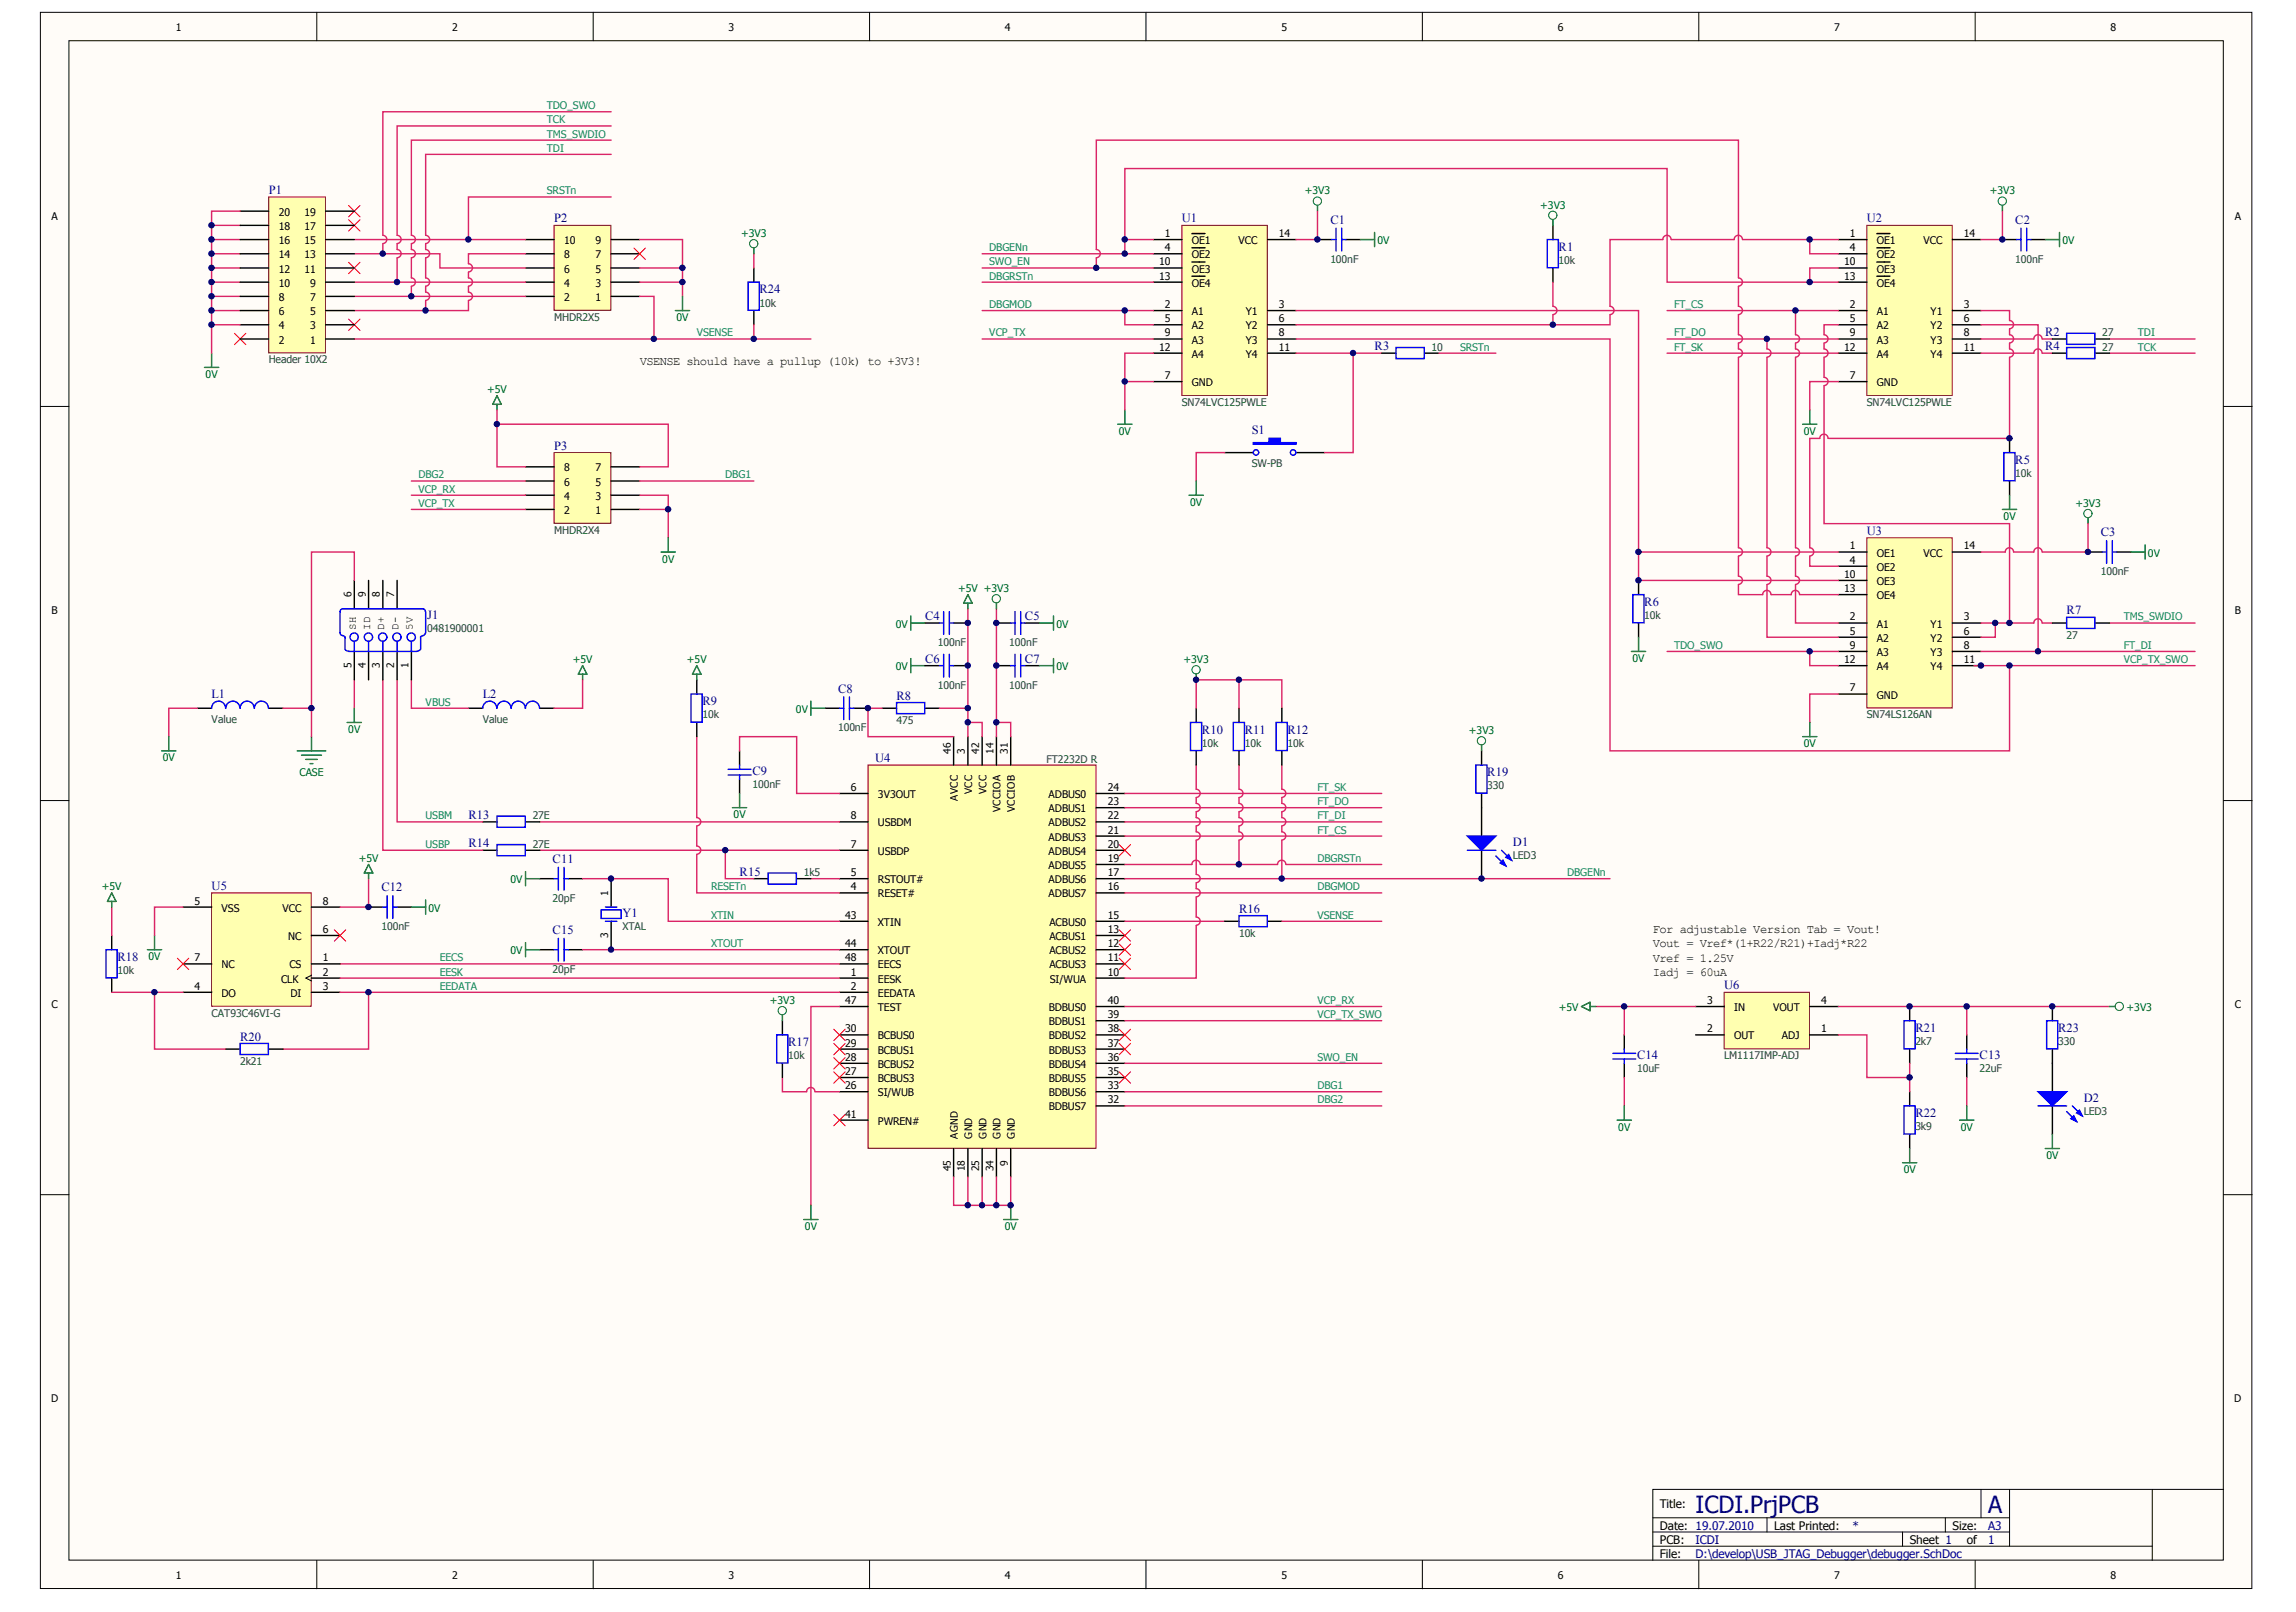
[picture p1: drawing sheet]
<svg xmlns="http://www.w3.org/2000/svg" width="288mm" height="202mm" viewBox="0 0 288 202" stroke-linecap="round" stroke-linejoin="round" font-family="sans-serif">
<defs><g id="words">
<g font-size="3" fill="#000080">
<text x="212.6" y="189.7">ICDI.PrjPCB</text>
<text x="249.3" y="189.7">A</text>
</g>
<g font-size="1.6" fill="#000080">
<text x="33.7" y="24.3">P1</text>
<text x="69.5" y="27.9">P2</text>
<text x="148.2" y="27.9">U1</text>
<text x="166.8" y="28.1">C1</text>
<text x="234.1" y="27.9">U2</text>
<text x="252.7" y="28.1">C2</text>
<text x="195.4" y="31.5">R1</text>
<text x="95.2" y="36.8">R24</text>
<text x="172.3" y="43.9">R3</text>
<text x="256.4" y="42.1">R2</text>
<text x="256.4" y="43.9">R4</text>
<text x="69.5" y="56.4">P3</text>
<text x="157" y="54.4">S1</text>
<text x="252.7" y="58.2">R5</text>
<text x="234.1" y="67.1">U3</text>
<text x="263.4" y="67.3">C3</text>
<text x="53.5" y="77.6">J1</text>
<text x="116" y="77.8">C4</text>
<text x="128.5" y="77.8">C5</text>
<text x="206.2" y="76">R6</text>
<text x="259.1" y="77">R7</text>
<text x="116" y="83.1">C6</text>
<text x="128.5" y="83.1">C7</text>
<text x="26.5" y="87.6">L1</text>
<text x="60.5" y="87.6">L2</text>
<text x="88.1" y="88.4">R9</text>
<text x="105.1" y="86.8">C8</text>
<text x="112.4" y="87.7">R8</text>
<text x="109.7" y="95.6">U4</text>
<text x="150.7" y="92">R10</text>
<text x="156.1" y="92">R11</text>
<text x="161.4" y="92">R12</text>
<text x="94.3" y="97.2">C9</text>
<text x="186.5" y="97.4">R19</text>
<text x="58.7" y="102.7">R13</text>
<text x="58.7" y="106.3">R14</text>
<text x="189.7" y="106.1">D1</text>
<text x="26.5" y="111.6">U5</text>
<text x="47.8" y="111.8">C12</text>
<text x="69.3" y="108.2">C11</text>
<text x="92.7" y="109.8">R15</text>
<text x="69.3" y="117.1">C15</text>
<text x="78.1" y="115">Y1</text>
<text x="155.3" y="114.4">R16</text>
<text x="14.7" y="120.5">R18</text>
<text x="216.2" y="124.1">U6</text>
<text x="30.1" y="130.5">R20</text>
<text x="98.8" y="131.2">R17</text>
<text x="240.1" y="129.4">R21</text>
<text x="258" y="129.4">R23</text>
<text x="205.3" y="132.8">C14</text>
<text x="248.2" y="132.8">C13</text>
<text x="240.1" y="140.1">R22</text>
<text x="261.3" y="138.1">D2</text>
</g>
<g font-size="1.5">
<text x="80.2" y="45.8">VSENSE should have a pullup (10k) to +3V3!</text>
<text x="207.2" y="118.8">Vout = Vref*(1+R22/R21)+Iadj*R22</text>
<text x="207.2" y="117">For adjustable Version Tab = Vout!</text>
<text x="207.2" y="120.6">Vref = 1.25V</text>
<text x="207.2" y="122.4">Iadj = 60uA</text>
<text x="208.1" y="189.2">Title:</text>
<text x="208.1" y="191.8">Date: 19.07.2010</text>
<text x="222.4" y="191.8">Last Printed:</text>
<text x="244.8" y="191.8">Size:</text>
<text x="208.1" y="195.4">File:</text>
<text x="208.1" y="193.6">PCB:</text>
<text x="239.4" y="193.6">Sheet 1</text>
<text x="246.6" y="193.6">of</text>
</g>
<g font-size="1.5" fill="#000080">
<text x="232.3" y="191.8">*</text>
<text x="249.3" y="191.8">A3</text>
<text x="212.6" y="195.4">D:\develop\USB_JTAG_Debugger\debugger.SchDoc</text>
<text x="212.6" y="193.6">ICDI</text>
<text x="249.3" y="193.6">1</text>
</g>
<g font-size="1.3">
<text x="22" y="3.8">1</text>
<text x="56.7" y="3.8">2</text>
<text x="91.3" y="3.8">3</text>
<text x="126" y="3.8">4</text>
<text x="160.7" y="3.8">5</text>
<text x="195.3" y="3.8">6</text>
<text x="230" y="3.8">7</text>
<text x="264.6" y="3.8">8</text>
<text x="6.5" y="27.6">A</text>
<text x="34.9" y="28.8">18</text>
<text x="34.9" y="27">20</text>
<text x="38.2" y="28.8">17</text>
<text x="38.2" y="27">19</text>
<text x="146" y="29.7">1</text>
<text x="160.4" y="29.7">14</text>
<text x="231.9" y="29.7">1</text>
<text x="246.2" y="29.7">14</text>
<text x="280.2" y="27.6">A</text>
<text x="34.9" y="36">10</text>
<text x="34.9" y="34.2">12</text>
<text x="34.9" y="32.4">14</text>
<text x="34.9" y="30.6">16</text>
<text x="38.2" y="34.2">11</text>
<text x="38.2" y="32.4">13</text>
<text x="38.2" y="30.6">15</text>
<text x="38.9" y="36">9</text>
<text x="70.7" y="36">4</text>
<text x="70.7" y="34.2">6</text>
<text x="70.7" y="32.4">8</text>
<text x="70.7" y="30.6">10</text>
<text x="74.7" y="36">3</text>
<text x="74.7" y="34.2">5</text>
<text x="74.7" y="32.4">7</text>
<text x="74.7" y="30.6">9</text>
<text x="145.3" y="35.1">13</text>
<text x="145.3" y="33.3">10</text>
<text x="146" y="31.5">4</text>
<text x="149.4" y="30.6">OE1</text>
<text x="149.4" y="32.4">OE2</text>
<text x="149.4" y="36">OE4</text>
<text x="149.4" y="34.2">OE3</text>
<text x="155.3" y="30.6">VCC</text>
<text x="231.2" y="35.1">13</text>
<text x="231.2" y="33.3">10</text>
<text x="231.9" y="31.5">4</text>
<text x="235.3" y="30.6">OE1</text>
<text x="235.3" y="32.4">OE2</text>
<text x="235.3" y="36">OE4</text>
<text x="235.3" y="34.2">OE3</text>
<text x="241.1" y="30.6">VCC</text>
<text x="34.9" y="41.3">4</text>
<text x="34.9" y="39.5">6</text>
<text x="34.9" y="37.7">8</text>
<text x="38.9" y="41.3">3</text>
<text x="38.9" y="39.5">5</text>
<text x="38.9" y="37.7">7</text>
<text x="70.7" y="37.7">2</text>
<text x="74.7" y="37.7">1</text>
<text x="146" y="38.6">2</text>
<text x="146" y="40.4">5</text>
<text x="149.4" y="39.5">A1</text>
<text x="149.4" y="41.3">A2</text>
<text x="156.2" y="39.5">Y1</text>
<text x="156.2" y="41.3">Y2</text>
<text x="160.4" y="38.6">3</text>
<text x="160.4" y="40.4">6</text>
<text x="231.9" y="38.6">2</text>
<text x="231.9" y="40.4">5</text>
<text x="235.3" y="39.5">A1</text>
<text x="235.3" y="41.3">A2</text>
<text x="242.1" y="39.5">Y1</text>
<text x="242.1" y="41.3">Y2</text>
<text x="246.2" y="38.6">3</text>
<text x="246.2" y="40.4">6</text>
<text x="34.9" y="43.1">2</text>
<text x="38.9" y="43.1">1</text>
<text x="145.3" y="44">12</text>
<text x="146" y="47.5">7</text>
<text x="146" y="42.2">9</text>
<text x="149.4" y="44.9">A4</text>
<text x="149.4" y="43.1">A3</text>
<text x="156.2" y="44.9">Y4</text>
<text x="156.2" y="43.1">Y3</text>
<text x="160.4" y="44">11</text>
<text x="160.4" y="42.2">8</text>
<text x="231.2" y="44">12</text>
<text x="231.9" y="47.5">7</text>
<text x="231.9" y="42.2">9</text>
<text x="235.3" y="44.9">A4</text>
<text x="235.3" y="43.1">A3</text>
<text x="242.1" y="44.9">Y4</text>
<text x="242.1" y="43.1">Y3</text>
<text x="246.2" y="44">11</text>
<text x="246.2" y="42.2">8</text>
<text x="149.4" y="48.4">GND</text>
<text x="235.3" y="48.4">GND</text>
<text x="70.7" y="59.1">8</text>
<text x="74.7" y="59.1">7</text>
<text x="70.7" y="64.4">2</text>
<text x="70.7" y="62.7">4</text>
<text x="70.7" y="60.9">6</text>
<text x="74.7" y="64.4">1</text>
<text x="74.7" y="62.7">3</text>
<text x="74.7" y="60.9">5</text>
<text x="231.9" y="68.9">1</text>
<text x="231.9" y="70.7">4</text>
<text x="235.3" y="69.8">OE1</text>
<text x="235.3" y="71.6">OE2</text>
<text x="241.1" y="69.8">VCC</text>
<text x="246.2" y="68.9">14</text>
<text x="6.5" y="77">B</text>
<text x="44.1" y="74.9" transform="rotate(-90 44.1 74.9)">6</text>
<text x="45.8" y="74.9" transform="rotate(-90 45.8 74.9)">9</text>
<text x="47.6" y="74.9" transform="rotate(-90 47.6 74.9)">8</text>
<text x="49.4" y="74.9" transform="rotate(-90 49.4 74.9)">7</text>
<text x="231.2" y="72.5">10</text>
<text x="231.2" y="74.2">13</text>
<text x="231.9" y="77.8">2</text>
<text x="235.3" y="73.4">OE3</text>
<text x="235.3" y="75.1">OE4</text>
<text x="246.2" y="77.8">3</text>
<text x="280.2" y="77">B</text>
<text x="44.1" y="83.8" transform="rotate(-90 44.1 83.8)">5</text>
<text x="44.6" y="79" transform="rotate(-90 44.6 79)">SH</text>
<text x="45.8" y="83.8" transform="rotate(-90 45.8 83.8)">4</text>
<text x="46.4" y="79" transform="rotate(-90 46.4 79)">ID</text>
<text x="47.6" y="83.8" transform="rotate(-90 47.6 83.8)">3</text>
<text x="48.2" y="79" transform="rotate(-90 48.2 79)">D+</text>
<text x="49.4" y="83.8" transform="rotate(-90 49.4 83.8)">2</text>
<text x="50" y="79" transform="rotate(-90 50 79)">D-</text>
<text x="51.2" y="83.8" transform="rotate(-90 51.2 83.8)">1</text>
<text x="51.8" y="79" transform="rotate(-90 51.8 79)">5V</text>
<text x="231.2" y="83.2">12</text>
<text x="231.9" y="79.6">5</text>
<text x="231.9" y="81.4">9</text>
<text x="235.3" y="78.7">A1</text>
<text x="235.3" y="80.5">A2</text>
<text x="235.3" y="82.3">A3</text>
<text x="242.1" y="78.7">Y1</text>
<text x="242.1" y="80.5">Y2</text>
<text x="242.1" y="82.3">Y3</text>
<text x="246.2" y="79.6">6</text>
<text x="246.2" y="81.4">8</text>
<text x="246.2" y="83.2">11</text>
<text x="231.9" y="86.7">7</text>
<text x="235.3" y="87.6">GND</text>
<text x="235.3" y="84">A4</text>
<text x="242.1" y="84">Y4</text>
<text x="119.2" y="94.5" transform="rotate(-90 119.2 94.5)">46</text>
<text x="121" y="94.5" transform="rotate(-90 121 94.5)">3</text>
<text x="122.8" y="94.5" transform="rotate(-90 122.8 94.5)">42</text>
<text x="124.6" y="94.5" transform="rotate(-90 124.6 94.5)">14</text>
<text x="126.4" y="94.5" transform="rotate(-90 126.4 94.5)">31</text>
<text x="106.7" y="99.2">6</text>
<text x="110.1" y="100.1">3V3OUT</text>
<text x="120.1" y="100.4" transform="rotate(-90 120.1 100.4)">AVCC</text>
<text x="121.9" y="99.6" transform="rotate(-90 121.9 99.6)">VCC</text>
<text x="123.7" y="99.6" transform="rotate(-90 123.7 99.6)">VCC</text>
<text x="125.5" y="101.8" transform="rotate(-90 125.5 101.8)">VCCIOA</text>
<text x="127.2" y="101.8" transform="rotate(-90 127.2 101.8)">VCCIOB</text>
<text x="131.5" y="100.1">ADBUS0</text>
<text x="131.5" y="101.9">ADBUS1</text>
<text x="138.9" y="99.2">24</text>
<text x="138.9" y="101">23</text>
<text x="106.7" y="106.3">7</text>
<text x="106.7" y="102.7">8</text>
<text x="110.1" y="107.2">USBDP</text>
<text x="110.1" y="103.6">USBDM</text>
<text x="131.5" y="103.6">ADBUS2</text>
<text x="131.5" y="105.4">ADBUS3</text>
<text x="131.5" y="107.2">ADBUS4</text>
<text x="138.9" y="102.7">22</text>
<text x="138.9" y="104.5">21</text>
<text x="138.9" y="106.3">20</text>
<text x="24.4" y="113.4">5</text>
<text x="40.5" y="113.4">8</text>
<text x="76.3" y="112.3" transform="rotate(-90 76.3 112.3)">1</text>
<text x="106.7" y="111.6">4</text>
<text x="106.7" y="109.9">5</text>
<text x="110.1" y="112.5">RESET#</text>
<text x="110.1" y="110.8">RSTOUT#</text>
<text x="131.5" y="109">ADBUS5</text>
<text x="131.5" y="110.8">ADBUS6</text>
<text x="131.5" y="112.5">ADBUS7</text>
<text x="138.9" y="108.1">19</text>
<text x="138.9" y="109.9">17</text>
<text x="138.9" y="111.6">16</text>
<text x="27.8" y="114.3">VSS</text>
<text x="35.4" y="114.3">VCC</text>
<text x="36.1" y="117.9">NC</text>
<text x="40.5" y="117">6</text>
<text x="76.3" y="117.7" transform="rotate(-90 76.3 117.7)">3</text>
<text x="106" y="115.2">43</text>
<text x="106" y="118.8">44</text>
<text x="110.1" y="116.1">XTIN</text>
<text x="110.1" y="119.7">XTOUT</text>
<text x="131.6" y="116.1">ACBUS0</text>
<text x="131.6" y="117.9">ACBUS1</text>
<text x="131.6" y="119.7">ACBUS2</text>
<text x="138.9" y="115.2">15</text>
<text x="138.9" y="117">13</text>
<text x="138.9" y="118.8">12</text>
<text x="24.4" y="124.1">4</text>
<text x="24.4" y="120.6">7</text>
<text x="27.8" y="125">DO</text>
<text x="27.8" y="121.4">NC</text>
<text x="35.2" y="123.2">CLK</text>
<text x="36.3" y="121.4">CS</text>
<text x="36.4" y="125">DI</text>
<text x="40.5" y="120.6">1</text>
<text x="40.5" y="124.1">3</text>
<text x="40.5" y="122.3">2</text>
<text x="106" y="125.9">47</text>
<text x="106" y="120.6">48</text>
<text x="106.7" y="122.3">1</text>
<text x="106.7" y="124.1">2</text>
<text x="110.1" y="123.2">EESK</text>
<text x="110.1" y="125">EEDATA</text>
<text x="110.1" y="121.4">EECS</text>
<text x="131.6" y="121.4">ACBUS3</text>
<text x="131.6" y="123.2">SI/WUA</text>
<text x="138.9" y="120.6">11</text>
<text x="138.9" y="122.3">10</text>
<text x="138.9" y="125.9">40</text>
<text x="214" y="125.9">3</text>
<text x="228.3" y="125.9">4</text>
<text x="6.5" y="126.4">C</text>
<text x="106" y="129.5">30</text>
<text x="106" y="131.2">29</text>
<text x="110.1" y="126.8">TEST</text>
<text x="110.1" y="130.3">BCBUS0</text>
<text x="131.5" y="126.8">BDBUS0</text>
<text x="131.5" y="128.6">BDBUS1</text>
<text x="131.5" y="130.3">BDBUS2</text>
<text x="138.9" y="127.7">39</text>
<text x="138.9" y="129.5">38</text>
<text x="138.9" y="131.2">37</text>
<text x="214" y="129.5">2</text>
<text x="217.4" y="126.8">IN</text>
<text x="217.4" y="130.3">OUT</text>
<text x="222.3" y="126.8">VOUT</text>
<text x="223.4" y="130.3">ADJ</text>
<text x="228.3" y="129.5">1</text>
<text x="280.2" y="126.4">C</text>
<text x="106" y="133">28</text>
<text x="106" y="134.8">27</text>
<text x="106" y="136.6">26</text>
<text x="110.1" y="132.1">BCBUS1</text>
<text x="110.1" y="133.9">BCBUS2</text>
<text x="110.1" y="135.7">BCBUS3</text>
<text x="110.1" y="137.5">SI/WUB</text>
<text x="131.5" y="132.1">BDBUS3</text>
<text x="131.5" y="133.9">BDBUS4</text>
<text x="131.5" y="135.7">BDBUS5</text>
<text x="131.5" y="137.5">BDBUS6</text>
<text x="138.9" y="133">36</text>
<text x="138.9" y="134.8">35</text>
<text x="138.9" y="136.6">33</text>
<text x="106" y="140.1">41</text>
<text x="110.1" y="141">PWREN#</text>
<text x="120.1" y="142.8" transform="rotate(-90 120.1 142.8)">AGND</text>
<text x="121.9" y="142.8" transform="rotate(-90 121.9 142.8)">GND</text>
<text x="123.7" y="142.8" transform="rotate(-90 123.7 142.8)">GND</text>
<text x="125.5" y="142.8" transform="rotate(-90 125.5 142.8)">GND</text>
<text x="127.2" y="142.8" transform="rotate(-90 127.2 142.8)">GND</text>
<text x="131.5" y="139.3">BDBUS7</text>
<text x="138.9" y="138.4">32</text>
<text x="119.2" y="146.9" transform="rotate(-90 119.2 146.9)">45</text>
<text x="121" y="146.9" transform="rotate(-90 121 146.9)">18</text>
<text x="122.8" y="146.9" transform="rotate(-90 122.8 146.9)">25</text>
<text x="124.6" y="146.9" transform="rotate(-90 124.6 146.9)">34</text>
<text x="126.4" y="146.2" transform="rotate(-90 126.4 146.2)">9</text>
<text x="6.4" y="175.8">D</text>
<text x="280.1" y="175.8">D</text>
<text x="22" y="198">1</text>
<text x="56.7" y="198">2</text>
<text x="91.3" y="198">3</text>
<text x="126" y="198">4</text>
<text x="160.7" y="198">5</text>
<text x="195.3" y="198">6</text>
<text x="230" y="198">7</text>
<text x="264.6" y="198">8</text>
</g>
<g font-size="1.3" fill="#008080">
<text x="68.6" y="17.3">TMS_SWDIO</text>
<text x="68.6" y="15.5">TCK</text>
<text x="68.6" y="13.7">TDO_SWO</text>
<text x="68.6" y="19">TDI</text>
<text x="68.6" y="24.4">SRSTn</text>
<text x="124" y="35.1">DBGRSTn</text>
<text x="124" y="31.5">DBGENn</text>
<text x="124" y="33.3">SWO_EN</text>
<text x="124" y="38.6">DBGMOD</text>
<text x="209.9" y="38.6">FT_CS</text>
<text x="87.4" y="42.2">VSENSE</text>
<text x="124" y="42.2">VCP_TX</text>
<text x="183.1" y="44">SRSTn</text>
<text x="209.9" y="44">FT_SK</text>
<text x="209.9" y="42.2">FT_DO</text>
<text x="268.1" y="42.2">TDI</text>
<text x="268.1" y="44">TCK</text>
<text x="52.5" y="60">DBG2</text>
<text x="90.9" y="60">DBG1</text>
<text x="52.5" y="61.8">VCP_RX</text>
<text x="52.5" y="63.6">VCP_TX</text>
<text x="266.3" y="77.8">TMS_SWDIO</text>
<text x="209.9" y="81.4">TDO_SWO</text>
<text x="266.3" y="81.4">FT_DI</text>
<text x="266.3" y="83.2">VCP_TX_SWO</text>
<text x="53.4" y="88.5">VBUS</text>
<text x="165.2" y="99.2">FT_SK</text>
<text x="165.2" y="101">FT_DO</text>
<text x="53.4" y="102.7">USBM</text>
<text x="53.4" y="106.3">USBP</text>
<text x="165.2" y="102.7">FT_DI</text>
<text x="165.2" y="104.5">FT_CS</text>
<text x="89.1" y="111.6">RESETn</text>
<text x="165.2" y="108.1">DBGRSTn</text>
<text x="165.2" y="111.6">DBGMOD</text>
<text x="196.5" y="109.9">DBGENn</text>
<text x="89.1" y="115.2">XTIN</text>
<text x="89.1" y="118.8">XTOUT</text>
<text x="165.2" y="115.2">VSENSE</text>
<text x="55.2" y="120.6">EECS</text>
<text x="55.2" y="122.3">EESK</text>
<text x="55.2" y="124.1">EEDATA</text>
<text x="165.2" y="125.9">VCP_RX</text>
<text x="165.2" y="127.7">VCP_TX_SWO</text>
<text x="165.2" y="136.6">DBG1</text>
<text x="165.2" y="133">SWO_EN</text>
<text x="165.2" y="138.4">DBG2</text>
</g>
<g font-size="1.3" fill="#008000">
<text x="92.9" y="29.7">+3V3</text>
<text x="163.6" y="24.4">+3V3</text>
<text x="193.1" y="26.2">+3V3</text>
<text x="249.5" y="24.4">+3V3</text>
<text x="172.7" y="30.6">0V</text>
<text x="258.6" y="30.6">0V</text>
<text x="84.8" y="40.3">0V</text>
<text x="25.8" y="47.4">0V</text>
<text x="61.1" y="49.3">+5V</text>
<text x="140.3" y="54.5">0V</text>
<text x="226.2" y="54.5">0V</text>
<text x="149.2" y="63.4">0V</text>
<text x="251.2" y="65.2">0V</text>
<text x="260.2" y="63.6">+3V3</text>
<text x="83" y="70.5">0V</text>
<text x="269.3" y="69.8">0V</text>
<text x="120.1" y="74.2">+5V +3V3</text>
<text x="71.8" y="83.2">+5V</text>
<text x="86.1" y="83.2">+5V</text>
<text x="112.3" y="78.7">0V</text>
<text x="132.4" y="78.7">0V</text>
<text x="148.4" y="83.2">+3V3</text>
<text x="204.7" y="83">0V</text>
<text x="99.8" y="89.4">0V</text>
<text x="112.3" y="84">0V</text>
<text x="132.4" y="84">0V</text>
<text x="20.4" y="95.5">0V</text>
<text x="43.7" y="91.9">0V</text>
<text x="184.2" y="92.1">+3V3</text>
<text x="226.2" y="93.7">0V</text>
<text x="37.5" y="97.3">CASE</text>
<text x="92" y="102.6">0V</text>
<text x="12.8" y="111.6">+5V</text>
<text x="45" y="108.1">+5V</text>
<text x="64" y="110.8">0V</text>
<text x="53.7" y="114.3">0V</text>
<text x="64" y="119.7">0V</text>
<text x="18.6" y="120.4">0V</text>
<text x="96.5" y="125.9">+3V3</text>
<text x="195.4" y="126.8">+5V</text>
<text x="266.6" y="126.8">+3V3</text>
<text x="202.9" y="141.8">0V</text>
<text x="245.8" y="141.8">0V</text>
<text x="238.7" y="147.1">0V</text>
<text x="256.6" y="145.3">0V</text>
<text x="100.9" y="154.2">0V</text>
<text x="126" y="154.2">0V</text>
</g>
<g font-size="1.3" fill="#164f3b">
<text x="166.8" y="32.9">100nF</text>
<text x="195.4" y="33.1">10k</text>
<text x="252.7" y="32.9">100nF</text>
<text x="69.5" y="40.2">MHDR2X5</text>
<text x="95.2" y="38.4">10k</text>
<text x="33.7" y="45.6">Header 10X2</text>
<text x="179.5" y="44">10</text>
<text x="263.6" y="42.2">27</text>
<text x="263.6" y="44">27</text>
<text x="148.2" y="50.9">SN74LVC125PWLE</text>
<text x="234.1" y="50.9">SN74LVC125PWLE</text>
<text x="157" y="58.6">SW-PB</text>
<text x="252.7" y="59.8">10k</text>
<text x="69.5" y="66.9">MHDR2X4</text>
<text x="206.2" y="77.6">10k</text>
<text x="263.4" y="72.1">100nF</text>
<text x="53.5" y="79.2">0481900001</text>
<text x="117.6" y="81">100nF</text>
<text x="126.5" y="81">100nF</text>
<text x="259.1" y="80.1">27</text>
<text x="117.6" y="86.4">100nF</text>
<text x="126.5" y="86.4">100nF</text>
<text x="26.5" y="90.6">Value</text>
<text x="60.5" y="90.6">Value</text>
<text x="88.1" y="90.1">10k</text>
<text x="105.1" y="91.7">100nF</text>
<text x="112.4" y="90.8">475</text>
<text x="131.2" y="95.6">FT2232D R</text>
<text x="150.7" y="93.7">10k</text>
<text x="156.1" y="93.7">10k</text>
<text x="161.4" y="93.7">10k</text>
<text x="234.1" y="90.1">SN74LS126AN</text>
<text x="94.3" y="98.8">100nF</text>
<text x="186.5" y="99">330</text>
<text x="66.8" y="102.7">27E</text>
<text x="66.8" y="106.3">27E</text>
<text x="189.7" y="107.7">LED3</text>
<text x="69.3" y="113.1">20pF</text>
<text x="100.8" y="109.9">1k5</text>
<text x="47.8" y="116.6">100nF</text>
<text x="78.1" y="116.6">XTAL</text>
<text x="155.3" y="117.5">10k</text>
<text x="14.7" y="122.2">10k</text>
<text x="69.3" y="122">20pF</text>
<text x="26.5" y="127.5">CAT93C46VI-G</text>
<text x="240.1" y="131.1">2k7</text>
<text x="258" y="131.1">330</text>
<text x="30.1" y="133.6">2k21</text>
<text x="98.8" y="132.8">10k</text>
<text x="205.3" y="134.4">10uF</text>
<text x="216.2" y="132.8">LM1117IMP-ADJ</text>
<text x="248.2" y="134.4">22uF</text>
<text x="240.1" y="141.7">3k9</text>
<text x="261.3" y="139.8">LED3</text>
</g>
</g></defs>
<g fill="#fffcf8" stroke="#000" stroke-width=".13">
<path d="M5.1 1.5h277.2v197.7h-277.2z"/>
<path d="M8.6 5.1h270.2v190.5h-270.2z"/>
</g>
<g fill="none" stroke="#000" stroke-width=".13">
<path d="M39.7 1.5v3.6M74.4 1.5v3.6M109 1.5v3.6M143.7 1.5v3.6M178.3 1.5v3.6M213 1.5v3.6M247.6 1.5v3.6M5.1 51h3.5M278.8 51h3.6M5.1 100.4h3.5M278.8 100.4h3.6M5.1 149.8h3.5"/>
<path d="M278.8 149.8h3.6M39.7 195.7v3.5M74.4 195.7v3.5M109 195.7v3.5M143.7 195.7v3.5M178.3 195.7v3.5M207.2 190.3h44.8M207.2 193.9h62.6M207.2 192.1h44.8M213 195.7v3.5M221.5 190.3v1.8M238.5 192.1v1.8"/>
<path d="M243.9 190.3v1.8M247.6 195.7v3.5M248.4 186.8v3.5M252 186.8v7.1M269.8 186.8v8.9M278.8 186.8h-71.6v8.9"/>
</g>
<path d="M108.8 95.9h28.6v48.1h-28.6z" fill="#ffffb0" stroke="#800000" stroke-width=".13"/>
<g fill="none" stroke="#000" stroke-width=".18">
<path d="M87.4 85.3v1.7M87.4 90.6v1.8M92.7 94.2v1.7M92.7 97.7v1.8M103.5 88.8h1.8M105.3 99.5h3.5M107 88.8h1.8M110.6 88.8h1.8M116 88.8h1.8M119.6 92.4v3.5M121.4 92.4v3.5M123.1 92.4v3.5"/>
<path d="M124.9 92.4v3.5M126.7 92.4v3.5M137.5 99.5h3.5M150 88.8v1.8M150 94.2v1.7M155.3 88.8v1.8M155.3 94.2v1.7M160.7 88.8v1.8M160.7 94.2v1.7M94.5 110.2h1.8M99.9 110.2h1.8M105.3 112h3.5"/>
<path d="M105.3 110.2h3.5M105.3 106.6h3.5M105.3 103.1h3.5M105.3 115.5h3.5M105.3 119.1h3.5M137.5 112h3.5M137.5 110.2h3.5M137.5 106.6h3.5M137.5 103.1h3.5M137.5 115.5h3.5M137.5 119.1h3.5M137.5 101.3h3.5"/>
<path d="M137.5 104.8h3.5M137.5 108.4h3.5M137.5 117.3h3.5M153.6 115.5h1.7M158.9 115.5h1.8M98.1 128v1.8M98.1 133.3v1.8M105.3 122.7h3.5M105.3 124.4h3.5M105.3 126.2h3.5M105.3 120.9h3.5M105.3 129.8h3.5"/>
<path d="M105.3 131.6h3.5M105.3 133.3h3.5M105.3 135.1h3.5M105.3 136.9h3.5M137.5 122.7h3.5M137.5 126.2h3.5M137.5 120.9h3.5M137.5 128h3.5M137.5 129.8h3.5M137.5 131.6h3.5M137.5 133.3h3.5M137.5 135.1h3.5"/>
<path d="M137.5 136.9h3.5M137.5 138.7h3.5M105.3 140.5h3.5M119.6 144v3.6M121.4 144v3.6M123.1 144v3.6M124.9 144v3.6M126.7 144v3.6"/>
</g>
<g fill="none" stroke="#00f" stroke-width=".18">
<path d="M86.6 87h1.4v3.6h-1.4zM91.3 96.5h2.9M91.3 97.2h2.9M92.7 95.9v.6M92.7 97.2v.5M105.3 88.8h.5M105.8 87.4v2.8M106.5 87.4v2.8M106.5 88.8h.5M112.4 88.1h3.5v1.4h-3.5zM149.3 90.6h1.4v3.5h-1.4zM154.6 90.6h1.4v3.5h-1.4z"/>
<path d="M160 90.6h1.4v3.5h-1.4zM96.3 109.5h3.5v1.4h-3.5zM155.3 114.8h3.6v1.4h-3.6zM97.4 129.8h1.4v3.5h-1.4z"/>
</g>
<g fill="none" stroke="#da2467" stroke-width=".18">
<path d="M87.4 92.4v10.1a.52 .52 0 0 1 .5 .5 .52 .52 0 0 1-.5 .6M92.7 94.2v-1.8h7.2v7.1h5.4M121.4 92.4v-1.8h1.7v1.8M124.9 92.4v-1.8h1.8v1.8M141 99.5h32.2M150 95.9v3.1a.52 .52 0 0 1 .5 .5 .52 .52 0 0 1-.5 .5M150 88.8v-3.5h5.3v3.5M155.3 95.9v3.1a.52 .52 0 0 1 .5 .5 .52 .52 0 0 1-.5 .5M155.3 85.3h5.4v3.5M160.7 95.9v3.1a.52 .52 0 0 1 .5 .5 .52 .52 0 0 1-.5 .5M67.7 103.1h37.6M67.7 106.6h37.6"/>
<path d="M87.4 107.2v4.8h17.9M87.4 103.6v2.5a.52 .52 0 0 1 .5 .5 .52 .52 0 0 1-.5 .5M90.9 106.6v3.6h3.6M101.7 110.2h3.6M141 103.1h32.2M141 110.2h60.9M141 101.3h32.2M141 104.8h32.2M141 112h32.2M141 115.5h12.6M150 116.1v6.6h-9M150 112.5v2.5a.52 .52 0 0 1 .5 .5 .52 .52 0 0 1-.5 .5"/>
<path d="M150 110.7v.7a.52 .52 0 0 1 .5 .5 .52 .52 0 0 1-.5 .6M150 105.4v4.3a.52 .52 0 0 1 .5 .5 .52 .52 0 0 1-.5 .5M150 103.6v.7a.52 .52 0 0 1 .5 .5 .52 .52 0 0 1-.5 .5M150 101.8v.7a.52 .52 0 0 1 .5 .5 .52 .52 0 0 1-.5 .6M150 100v.7a.52 .52 0 0 1 .5 .6 .52 .52 0 0 1-.5 .5M150.5 108.4a.52 .52 0 0 0-.5-.5 .52 .52 0 0 0-.6 .5h-8.4M155.3 105.4v3h-4.8M155.3 103.6v.7a.52 .52 0 0 1 .5 .5 .52 .52 0 0 1-.5 .5M155.3 101.8v.7a.52 .52 0 0 1 .5 .5 .52 .52 0 0 1-.5 .6M155.3 100v.7a.52 .52 0 0 1 .5 .6 .52 .52 0 0 1-.5 .5M160.7 103.6v.7a.52 .52 0 0 1 .5 .5 .52 .52 0 0 1-.5 .5M160.7 101.8v.7a.52 .52 0 0 1 .5 .5 .52 .52 0 0 1-.5 .6"/>
<path d="M160.7 100v.7a.52 .52 0 0 1 .5 .6 .52 .52 0 0 1-.5 .5M160.7 105.4v4.8M42.6 120.9h62.7M98.1 135.1v1.8h3a.52 .52 0 0 1 .6-.5 .52 .52 0 0 1 .5 .5M102.2 136.9h3.1M105.3 126.2h-3.6v24.9M141 136.9h32.2M141 126.2h32.2M141 128h32.2M141 133.3h32.2M141 138.7h32.2M119.6 147.6v3.5h7.1v-3.5"/>
<path d="M121.4 147.6v3.5M123.1 147.6v3.5M124.9 147.6v3.5"/>
</g>
<path d="M87.4 83.5l.5 1h-1.1zM87.4 84.5v.8M92.7 99.5v1.8M150 84.5v.8M91.8 101.3h1.8M98.1 127.3v.7M100.8 152.9h1.8M101.7 151.1v1.8M125.8 152.9h1.8M126.7 151.1v1.8" fill="none" stroke="#008000" stroke-width=".18"/>
<g fill="none" stroke="#f00" stroke-width=".13">
<path d="M140.3 105.9l1.4 1.4M140.3 116.6l1.4 1.4M140.3 118.4l1.4 1.4M141.7 105.9l-1.4 1.4M141.7 116.6l-1.4 1.4M141.7 118.4l-1.4 1.4M104.5 129.1l1.5 1.4M104.5 130.8l1.5 1.5M104.5 132.6l1.5 1.5M104.5 134.4l1.5 1.4M104.5 139.7l1.5 1.5M106 129.1l-1.5 1.4"/>
<path d="M106 130.8l-1.5 1.5M106 132.6l-1.5 1.5M106 134.4l-1.5 1.4M106 139.7l-1.5 1.5M140.3 120.2l1.4 1.4M140.3 129.1l1.4 1.4M140.3 130.8l1.4 1.5M140.3 134.4l1.4 1.4M141.7 120.2l-1.4 1.4M141.7 129.1l-1.4 1.4M141.7 130.8l-1.4 1.5M141.7 134.4l-1.4 1.4"/>
</g>
<g fill="none" stroke="#008000" stroke-width=".13">
<circle cx="150" cy="84" r=".52"/>
<circle cx="98.1" cy="126.7" r=".52"/>
</g>
<path d="M148.2 28.3h10.7v21.3h-10.7z" fill="#ffffb0" stroke="#800000" stroke-width=".13"/>
<g fill="none" stroke="#000" stroke-width=".18">
<path d="M144.6 30h3.6M144.6 38.9h3.6M144.6 31.8h3.6M144.6 35.4h3.6M144.6 33.6h3.6M149.4 29.3h1.7M149.4 31.1h1.7M149.4 34.6h1.7M149.4 32.9h1.7M158.9 30h3.6M158.9 38.9h3.6M144.6 47.9h3.6"/>
<path d="M144.6 40.7h3.6M144.6 44.3h3.6M144.6 42.5h3.6M158.9 40.7h3.6M158.9 44.3h3.6M158.9 42.5h3.6M116 78.1h1.8M119.6 78.1h1.8M124.9 78.1h1.8M128.5 78.1h1.8M116 83.5h1.8M119.6 83.5h1.8"/>
<path d="M124.9 83.5h1.8M128.5 83.5h1.8"/>
</g>
<g fill="none" stroke="#008000" stroke-width=".13">
<circle cx="165.2" cy="25.2" r=".52"/>
<circle cx="124.9" cy="75.1" r=".52"/>
</g>
<g fill="none" stroke="#008000" stroke-width=".18">
<path d="M165.2 25.8v.7M140.1 53.2h1.8M141 51.4v1.8M114.2 78.1h1.8M114.2 77.2v1.8M121.4 74.6l.5 1h-1.1zM121.4 75.6v.7M124.9 75.6v.7M130.3 78.1h1.8M132.1 77.2v1.8M101.7 87.9v1.8M101.7 88.8h1.8"/>
<path d="M114.2 83.5h1.8M114.2 82.6v1.8M130.3 83.5h1.8M132.1 82.6v1.8"/>
</g>
<path d="M165.2 26.5v3.5h-2.7M144.6 47.9h-3.6v3.5M121.4 76.3v12.5M124.9 76.3v14.3M110.6 88.8h-1.8v3.6h10.8M117.8 88.8h3.6v1.8" fill="none" stroke="#da2467" stroke-width=".18"/>
<g fill="none" stroke="#00f" stroke-width=".18">
<path d="M117.8 78.1h.5M118.3 76.7v2.9M119 78.1h.6M119 76.7v2.9M126.7 78.1h.6M127.3 76.7v2.9M128 76.7v2.9M128 78.1h.5M117.8 83.5h.5M118.3 82v2.9M119 83.5h.6M119 82v2.9"/>
<path d="M126.7 83.5h.6M127.3 82v2.9M128 82v2.9M128 83.5h.5"/>
</g>
<path d="M69.5 28.3h7.1v10.6h-7.1z" fill="#ffffb0" stroke="#800000" stroke-width=".13"/>
<g fill="none" stroke="#000" stroke-width=".18">
<path d="M65.9 37.2h3.6M65.9 35.4h3.6M65.9 33.6h3.6M65.9 31.8h3.6M65.9 30h3.6M76.6 37.2h3.6M76.6 35.4h3.6M76.6 33.6h3.6M76.6 31.8h3.6M76.6 30h3.6M165.2 30h1.8M168.8 30h1.8"/>
<path d="M153.6 56.8h3.5M162.5 56.8h3.6M173.2 44.3h1.8M178.6 44.3h1.8M60.5 103.1h1.8M60.5 106.6h1.8M65.9 103.1h1.8M65.9 106.6h1.8"/>
</g>
<path d="M43.7 25.8l1.4 1.4M43.7 27.5l1.4 1.5M43.7 32.9l1.4 1.4M45.1 25.8l-1.4 1.4M45.1 27.5l-1.4 1.5M45.1 32.9l-1.4 1.4M79.5 31.1l1.4 1.4M80.9 31.1l-1.4 1.4M29.4 41.8l1.4 1.4M30.8 41.8l-1.4 1.4M43.7 40l1.4 1.4M45.1 40l-1.4 1.4" fill="none" stroke="#f00" stroke-width=".13"/>
<g fill="none" stroke="#da2467" stroke-width=".18">
<path d="M26.5 38.9h3.6M26.5 37.2h3.6M26.5 35.4h3.6M26.5 33.6h3.6M26.5 31.8h3.6M26.5 30h3.6M26.5 28.3h3.6M44.4 31.8h10.8v1.8h10.7M44.4 37.2h21.5M44.4 35.4h21.5M44.4 30h21.5M58.7 37.7v1.2h-14.3"/>
<path d="M58.7 35.9v.7a.52 .52 0 0 1 .5 .5 .52 .52 0 0 1-.5 .6M58.7 34.1v.8a.52 .52 0 0 1 .5 .5 .52 .52 0 0 1-.5 .5M65.9 31.8h-7.2v1.3a.52 .52 0 0 1 .5 .5 .52 .52 0 0 1-.5 .5M80.2 37.2h1.8v5.3h-37.6M80.2 30h5.4v7.2M80.2 35.4h5.4M80.2 33.6h5.4M123.1 38.9h21.5M123.1 35.4h21.5M123.1 31.8h21.5M141 38.9v1.8h3.6M144.6 30h-3.6v1.8"/>
<path d="M26.5 40.7v3.6M82 42.5h19.7M123.1 42.5h21.5M144.6 44.3h-3.6v3.6M153.6 56.8h-3.6v3.5M162.5 44.3h10.7M169.7 44.3v12.5h-3.6M180.4 44.3h7.1M160.7 115.5h12.5"/>
</g>
<path d="M84.7 38.9h1.8M85.6 37.2v1.7M170.6 30h1.7M172.3 29.2v1.7M25.6 46.1h1.8M26.5 44.3v1.8M149.1 62.1h1.8M150 60.3v1.8" fill="none" stroke="#008000" stroke-width=".18"/>
<g fill="none" stroke="#00f" stroke-width=".18">
<path d="M167 30h.5M167.5 28.6v2.9M168.2 28.6v2.9M168.2 30h.6M175 43.6h3.6v1.4h-3.6zM62.3 102.3h3.6v1.4h-3.6zM62.3 105.9h3.6v1.4h-3.6z"/>
<circle cx="157.5" cy="56.7" r=".34"/>
<circle cx="162.1" cy="56.7" r=".34"/>
</g>
<path d="M157.1 55.5h2v-.5h1.4v.5h2v.2h-5.4z" fill-rule="evenodd" fill="#00f" stroke="#00f" stroke-width=".18"/>
<path d="M234.1 67.4h10.7v21.4h-10.7z" fill="#ffffb0" stroke="#800000" stroke-width=".13"/>
<g fill="none" stroke="#000" stroke-width=".18">
<path d="M205.4 72.8v1.8M205.4 78.1v1.8M230.5 69.2h3.6M230.5 78.1h3.6M230.5 71h3.6M230.5 79.9h3.6M230.5 72.8h3.6M230.5 74.6h3.6M244.8 69.2h3.6M244.8 78.1h3.6M244.8 79.9h3.6M230.5 87h3.6"/>
<path d="M230.5 81.7h3.6M230.5 83.5h3.6M244.8 81.7h3.6M244.8 83.5h3.6"/>
</g>
<path d="M162.5 38.9h42.9v33.9h25.1" fill="none" stroke="#da2467" stroke-width=".18"/>
<path d="M204.7 74.6h1.4v3.5h-1.4z" fill="none" stroke="#00f" stroke-width=".18"/>
<path d="M205.4 79.9v1.8M204.5 81.7h1.8" fill="none" stroke="#008000" stroke-width=".18"/>
<path d="M234.1 28.3h10.7v21.3h-10.7z" fill="#ffffb0" stroke="#800000" stroke-width=".13"/>
<g fill="none" stroke="#000" stroke-width=".18">
<path d="M194.7 28.3v1.7M194.7 33.6v1.8M230.5 30h3.6M230.5 38.9h3.6M230.5 31.8h3.6M230.5 35.4h3.6M230.5 33.6h3.6M235.3 29.3h1.7M235.3 31.1h1.7M235.3 34.6h1.7M235.3 32.9h1.7M244.8 30h3.6"/>
<path d="M244.8 38.9h3.6M251.1 30h1.7M254.6 30h1.8M230.5 47.9h3.6M230.5 40.7h3.6M230.5 44.3h3.6M230.5 42.5h3.6M244.8 40.7h3.6M244.8 44.3h3.6M244.8 42.5h3.6M252 55v1.8M257.3 44.3h1.8"/>
<path d="M257.3 42.5h1.8M262.7 44.3h1.8M262.7 42.5h1.8M252 60.3v1.8M257.3 78.1h1.8M261.8 69.2h1.8M262.7 78.1h1.8M265.4 69.2h1.8"/>
</g>
<g fill="none" stroke="#008000" stroke-width=".13">
<circle cx="194.7" cy="27" r=".52"/>
<circle cx="251" cy="25.2" r=".52"/>
<circle cx="261.8" cy="64.4" r=".52"/>
</g>
<g fill="none" stroke="#008000" stroke-width=".18">
<path d="M194.7 27.5v.8M251.1 25.8v.7M256.4 30h1.8M258.2 29.2v1.7M226 53.2h1.8M226.9 51.4v1.8M251.1 63.9h1.7M252 62.1v1.8M261.8 64.9v.8M267.2 69.2h1.7M268.9 68.3v1.8M226 92.4h1.8"/>
<path d="M226.9 90.6v1.8"/>
</g>
<g fill="none" stroke="#da2467" stroke-width=".18">
<path d="M123.1 33.6h21.5M137.5 32.3a.52 .52 0 0 0 .5-.5 .52 .52 0 0 0-.5-.5v-13.7h80.5v17.3a.52 .52 0 0 1 .5 .5 .52 .52 0 0 1-.5 .5M137.5 32.4v1.2M141 30v-8.9h68v14.3h21.5M194.7 35.4v3a.52 .52 0 0 1 .5 .5 .52 .52 0 0 1-.5 .5M194.7 39.5v1.2M201.9 39.5v1.2h-39.4M209 38.9h21.5M209.5 30a.52 .52 0 0 0-.5-.5 .52 .52 0 0 0-.5 .5h-6.6v8.4a.52 .52 0 0 1 .5 .5 .52 .52 0 0 1-.5 .5M218 39.5v2.5a.52 .52 0 0 1 .5 .5 .52 .52 0 0 1-.5 .5M218 35.9v2.5a.52 .52 0 0 1 .5 .5 .52 .52 0 0 1-.5 .5M218.5 30a.52 .52 0 0 0-.6-.5 .52 .52 0 0 0-.5 .5h-7.8"/>
<path d="M218.5 30h12M225.1 38.9v3.1a.52 .52 0 0 1 .5 .5 .52 .52 0 0 1-.5 .5M226.9 30v1.8h3.6M230.5 33.6h-3.6v1.8M248.4 38.9h3.6v1.3a.52 .52 0 0 1 .5 .5 .52 .52 0 0 1-.5 .5M251.1 26.5v3.5h-2.7M162.5 42.5h39.4v51.7h50.1v-10.7M209 44.3h21.5M209 42.5h21.5M218 44.8v23.9a.52 .52 0 0 1 .5 .5 .52 .52 0 0 1-.5 .5M218 43v.8a.52 .52 0 0 1 .5 .5 .52 .52 0 0 1-.5 .5M221.5 42.5v1.3a.52 .52 0 0 1 .5 .5 .52 .52 0 0 1-.5 .5"/>
<path d="M221.5 44.8v23.9a.52 .52 0 0 1 .5 .5 .52 .52 0 0 1-.5 .5M225.1 44.8v23.9a.52 .52 0 0 1 .5 .5 .52 .52 0 0 1-.5 .5M225.1 43v.8a.52 .52 0 0 1 .5 .5 .52 .52 0 0 1-.5 .5M228.7 43v.8a.52 .52 0 0 1 .5 .5 .52 .52 0 0 1-.5 .5M228.7 44.8v2.5a.52 .52 0 0 1 .5 .5 .52 .52 0 0 1-.5 .5M228.7 48.4v17.3h23.3v12.4M229.2 55a.52 .52 0 0 0-.5-.6 .52 .52 0 0 0-.5 .6h-1.3v13.7a.52 .52 0 0 1 .5 .5 .52 .52 0 0 1-.5 .5M230.5 47.9h-3.6v3.5M230.5 40.7h-1.8v1.3a.52 .52 0 0 1 .5 .5 .52 .52 0 0 1-.5 .5M248.4 40.7h7.1v41M252 44.8v10.2h-22.8M252 43v.8a.52 .52 0 0 1 .5 .5 .52 .52 0 0 1-.5 .5"/>
<path d="M252 41.3v.7a.52 .52 0 0 1 .5 .5 .52 .52 0 0 1-.5 .5M256 42.5a.52 .52 0 0 0-.5-.5 .52 .52 0 0 0-.5 .5h-6.6M256 44.3a.52 .52 0 0 0-.5-.5 .52 .52 0 0 0-.5 .5h-6.6M256.1 44.3h1.2M256.1 42.5h1.2M264.5 44.3h10.7M264.5 42.5h10.7M205.4 69.2h25.1M218 73.3v1.3h3a.52 .52 0 0 1 .5-.6 .52 .52 0 0 1 .5 .6M218 69.8v2.5a.52 .52 0 0 1 .5 .5 .52 .52 0 0 1-.5 .5M221.5 69.8v2.5a.52 .52 0 0 1 .5 .5 .52 .52 0 0 1-.5 .5M221.5 73.3v6.6h9"/>
<path d="M225.1 73.3v4.8h5.4M225.1 69.8v2.5a.52 .52 0 0 1 .5 .5 .52 .52 0 0 1-.5 .5M225.6 74.6a.52 .52 0 0 0-.5-.6 .52 .52 0 0 0-.5 .6h-2.5M225.7 74.6h4.8M226.9 69.8v1.2h3.6M250.2 78.1v1.8h-1.8M252.5 69.2a.52 .52 0 0 0-.6-.5 .52 .52 0 0 0-.5 .5h-3M256 78.1a.52 .52 0 0 0-.5-.5 .52 .52 0 0 0-.5 .5h-6.6M256 69.2a.52 .52 0 0 0-.5-.5 .52 .52 0 0 0-.5 .5h-2.5M256.1 78.1h1.2M261.8 65.7v3.5h-5.7M264.5 78.1h10.7"/>
<path d="M209 81.7h21.5M226.9 81.7v1.8h3.6M230.5 87h-3.6v3.6M247.5 83.5h27.7M248.4 81.7h26.8"/>
</g>
<g fill="none" stroke="#00f" stroke-width=".18">
<path d="M194 30h1.4v3.6h-1.4zM252.8 30h.6M253.4 28.6v2.9M254.1 28.6v2.9M254.1 30h.5M251.2 56.8h1.4v3.5h-1.4zM259.1 41.8h3.6v1.4h-3.6zM259.1 43.6h3.6v1.4h-3.6zM259.1 77.4h3.6v1.4h-3.6zM263.6 69.2h.5M264.1 67.8v2.8M264.8 67.8v2.8"/>
<path d="M264.8 69.2h.6"/>
</g>
<path d="M26.5 112h12.5v14.2h-12.5z" fill="#ffffb0" stroke="#800000" stroke-width=".13"/>
<g fill="none" stroke="#000" stroke-width=".18">
<path d="M185.8 94.2v1.7M185.8 99.5v5.3M14 117.3v1.8M23 113.7h3.5M39.1 113.7h3.5M39.1 117.3h3.5M46.2 113.7h1.8M49.8 113.7h1.8M185.8 106.6v3.6M14 122.7v1.7M23 120.9h3.5M23 124.4h3.5"/>
<path d="M28.3 131.6h1.8M33.7 131.6h1.8M39.1 120.9h3.5M39.1 124.4h3.5M39.1 122.7h3.5"/>
</g>
<path d="M39.1 122.3l-.8 .4 .8 .3" fill="none" stroke="#000" stroke-width=".13"/>
<path d="M14 113.7v3.6M23 113.7h-3.6v3.6M46.2 110.2v3.5h-3.6M161.2 108.4a.52 .52 0 0 0-.5-.5 .52 .52 0 0 0-.5 .5h-4.9M161.2 108.4h12M14 124.4h5.4M23 124.4h-3.6v7.2h8.9M42.6 124.4h62.7M42.6 122.7h62.7M46.2 124.4v7.2h-10.7" fill="none" stroke="#da2467" stroke-width=".18"/>
<path d="M185 95.9h1.4v3.6h-1.4zM13.3 119.1h1.4v3.5h-1.4zM48 113.7h.5M48.5 112.3v2.9M49.3 112.3v2.9M49.3 113.7h.5M184 106.6h3.5M187.5 107.3l1.3 1.3M188.3 106.6l1.2 1.3M30.1 130.8h3.6v1.4h-3.6z" fill="none" stroke="#00f" stroke-width=".18"/>
<path d="M185.8 93.4v.8M14 112l.5 1h-1zM14 113v.7M18.5 119.1h1.8M19.4 117.3v1.8M46.2 108.4l.5 1.1h-1zM46.2 109.5v.7M51.6 113.7h1.8M53.4 112.9v1.7" fill="none" stroke="#008000" stroke-width=".18"/>
<path d="M41.9 116.6l1.4 1.4M43.3 116.6l-1.4 1.4M22.2 120.2l1.5 1.4M23.7 120.2l-1.5 1.4" fill="none" stroke="#f00" stroke-width=".13"/>
<g fill="#00f" stroke="#00f" stroke-width=".18">
<path d="M184 104.8h3.5l-1.7 1.8z"/>
<path d="M188.1 108.2l.3-.3 .4 .7z"/>
<path d="M188.8 107.5l.4-.3 .3 .7z"/>
</g>
<circle cx="185.7" cy="92.9" r=".52" fill="none" stroke="#008000" stroke-width=".13"/>
<path d="M69.5 56.8h7.1v8.8h-7.1z" fill="#ffffb0" stroke="#800000" stroke-width=".13"/>
<path d="M65.9 58.5h3.6M76.6 58.5h3.6M65.9 63.9h3.6M65.9 62.1h3.6M65.9 60.3h3.6M76.6 63.9h3.6M76.6 62.1h3.6M76.6 60.3h3.6M24.7 88.8h1.8M33.7 88.8h1.8M58.7 88.8h1.8M67.7 88.8h1.8" fill="none" stroke="#000" stroke-width=".18"/>
<g fill="none" stroke="#da2467" stroke-width=".18">
<path d="M65.9 58.5h-3.6v-5.3h21.5v5.3h-3.6M51.6 60.3h14.3M51.6 62.1h14.3M51.6 63.9h14.3M80.2 62.1h3.6v5.3M80.2 60.3h14.3M80.2 63.9h3.6M24.7 88.8h-3.5v3.6M44.4 85.3v3.5M48 85.3v21.3h12.5M49.8 85.3v17.8h10.7M51.6 85.3v3.5h7.1"/>
<path d="M73 85.3v3.5h-3.5"/>
</g>
<g fill="none" stroke="#008000" stroke-width=".18">
<path d="M62.3 49.6l.5 1.1h-1zM62.3 50.7v.7M82.9 69.2h1.8M83.8 67.4v1.8M20.3 94.2h1.8M21.2 92.4v1.8M37.3 94.2h3.5M37.8 94.7h2.5M38.3 95.2h1.5M38.9 95.8h.3M39.1 92.4v1.8M43.5 90.6h1.8"/>
<path d="M44.4 88.8v1.8M73 83.5l.6 1h-1.1zM73 84.5v.8"/>
</g>
<path d="M28.3 88.8a.88 .88 0 0 0-.9-.9 .88 .88 0 0 0-.9 .9M30.1 88.8a.88 .88 0 0 0-.9-.9 .88 .88 0 0 0-.9 .9M31.9 88.8a.88 .88 0 0 0-.9-.9 .88 .88 0 0 0-.9 .9M33.7 88.8a.88 .88 0 0 0-.9-.9 .88 .88 0 0 0-.9 .9M62.3 88.8a.88 .88 0 0 0-.9-.9 .88 .88 0 0 0-.9 .9M64.1 88.8a.88 .88 0 0 0-.9-.9 .88 .88 0 0 0-.9 .9M65.9 88.8a.88 .88 0 0 0-.9-.9 .88 .88 0 0 0-.9 .9M67.6 88.8a.88 .88 0 0 0-.8-.9 .88 .88 0 0 0-.9 .9" fill="none" stroke="#00f" stroke-width=".18"/>
<path d="M33.7 24.7h7.1v19.6h-7.1z" fill="#ffffb0" stroke="#800000" stroke-width=".13"/>
<g fill="none" stroke="#000" stroke-width=".18">
<path d="M30.1 38.9h3.6M30.1 37.2h3.6M30.1 35.4h3.6M30.1 33.6h3.6M30.1 31.8h3.6M30.1 30h3.6M30.1 28.3h3.6M30.1 26.5h3.6M40.8 38.9h3.6M40.8 37.2h3.6M40.8 35.4h3.6M40.8 33.6h3.6"/>
<path d="M40.8 31.8h3.6M40.8 30h3.6M40.8 28.3h3.6M40.8 26.5h3.6M30.1 42.5h3.6M30.1 40.7h3.6M40.8 42.5h3.6M40.8 40.7h3.6M44.4 72.8v3.5M46.2 72.8v3.5M48 72.8v3.5M49.8 72.8v3.5"/>
<path d="M44.4 81.7v3.6M46.2 81.7v3.6M48 81.7v3.6M49.8 81.7v3.6M51.6 81.7v3.6"/>
</g>
<path d="M30.1 26.5h-3.6v14.2h3.6M44.4 72.8v-3.6h-5.3v19.6h-3.6" fill="none" stroke="#da2467" stroke-width=".18"/>
<g fill="none" stroke="#00f" stroke-width=".18">
<path d="M43 79.7l.3 .3M43.3 79.9v1.5M52.7 79.9v1.5M53 79.7l-.3 .2M53.3 76.7l-.1-.3-.2-.1h-10a.34 .34 0 0 0-.4 .4v2.7l.2 .3h.2M53.3 79.4l-.1 .2-.2 .1M53.4 76.7v2.7M43.3 81.5l.4 .2M43.7 81.7h8.6M44.4 80.4v1.3M46.2 80.4v1.3M48 80.4v1.3"/>
<path d="M49.8 80.4v1.3M51.6 80.4v1.3M52.7 81.5l-.4 .2"/>
<circle cx="44.4" cy="79.9" r=".52"/>
<circle cx="46.2" cy="79.9" r=".52"/>
<circle cx="48" cy="79.9" r=".52"/>
<circle cx="49.8" cy="79.9" r=".52"/>
<circle cx="51.6" cy="79.9" r=".52"/>
</g>
<path d="M216.2 124.4h10.7v7.1h-10.7z" fill="#ffffb0" stroke="#800000" stroke-width=".13"/>
<g fill="none" stroke="#000" stroke-width=".18">
<path d="M94.5 33.6v1.8M94.5 38.9v1.8M67.7 110.2h1.8M67.7 119.1h1.8M71.3 110.2h1.7M71.3 119.1h1.7M76.6 110.2v3.5M76.6 115.5v3.6M203.6 129.8v1.8M203.6 133.3v1.8M212.6 126.2h3.6M212.6 129.8h3.6"/>
<path d="M226.9 126.2h3.6M226.9 129.8h3.6M239.4 126.2v1.8M239.4 131.6v1.7M239.4 136.9v1.8M246.6 129.8v1.8M246.6 133.3v1.8M257.3 126.2v1.8M257.3 131.6v5.3M257.3 138.7v3.5M239.4 142.2v1.8"/>
</g>
<g fill="none" stroke="#da2467" stroke-width=".18">
<path d="M76.6 19.4h-23.2v10.1a.52 .52 0 0 1 .5 .5 .52 .52 0 0 1-.5 .5M76.6 17.6h-25v11.9a.52 .52 0 0 1 .5 .5 .52 .52 0 0 1-.5 .5M76.6 15.8h-26.8v13.7a.52 .52 0 0 1 .5 .5 .52 .52 0 0 1-.5 .5M76.6 14h-28.6v15.5a.52 .52 0 0 1 .5 .5 .52 .52 0 0 1-.5 .5M48 30.6v1.2M49.8 30.6v.7a.52 .52 0 0 1 .5 .5 .52 .52 0 0 1-.5 .5M49.8 32.4v3M51.6 30.6v.7a.52 .52 0 0 1 .5 .5 .52 .52 0 0 1-.5 .5M51.6 32.4v2.5a.52 .52 0 0 1 .5 .5 .52 .52 0 0 1-.5 .5M51.6 35.9v1.3M53.4 30.6v.7a.52 .52 0 0 1 .5 .5 .52 .52 0 0 1-.5 .5M53.4 32.4v2.5a.52 .52 0 0 1 .5 .5 .52 .52 0 0 1-.5 .5"/>
<path d="M53.4 35.9v.7a.52 .52 0 0 1 .5 .5 .52 .52 0 0 1-.5 .6M53.4 37.7v1.2M76.6 24.7h-17.9v5.3M94.5 31.8v1.8M62.3 51.4v1.8M94.5 40.7v1.8M39.1 88.8v3.6M73 110.2h10.8v5.3h21.5M73 119.1h32.3M200.1 126.2h12.5M203.6 126.2v3.6M203.6 135.1v3.6"/>
<path d="M230.5 129.8h3.6v5.3h5.3v-1.8M230.5 126.2h34M239.4 135.1v1.8M246.6 126.2v3.6M246.6 135.1v3.6"/>
</g>
<g fill="none" stroke="#00f" stroke-width=".18">
<path d="M93.8 35.4h1.4v3.5h-1.4zM69.5 110.2h.5M69.5 119.1h.5M70 108.8v2.8M70 117.7v2.8M70.7 108.8v2.8M70.7 117.7v2.8M70.7 110.2h.6M70.7 119.1h.6M75.4 114.1h2.5v1.1h-2.5zM75.9 115.5h1.4M75.9 113.7h1.4"/>
<path d="M202.2 132.1h2.9M202.2 132.8h2.9M203.6 131.6v.5M203.6 132.8v.5M238.7 128h1.4v3.5h-1.4zM238.7 138.7h1.4v3.5h-1.4zM245.2 132.1h2.8M245.2 132.8h2.8M246.6 131.6v.5M246.6 132.8v.5M255.5 138.7h3.6M256.6 128h1.4v3.5h-1.4z"/>
<path d="M259.1 139.4l1.3 1.2M259.8 138.7l1.3 1.2"/>
</g>
<g fill="none" stroke="#008000" stroke-width=".18">
<path d="M94.5 31.1v.7M65.9 109.3v1.8M65.9 118.2v1.8M65.9 110.2h1.8M65.9 119.1h1.8M198.3 126.2l1.1-.5v1zM199.4 126.2h.7M203.6 138.7v1.8M246.6 138.7v1.8M264.5 126.2h.7M202.8 140.5h1.7M238.5 145.8h1.8"/>
<path d="M239.4 144v1.8M245.7 140.5h1.8M256.4 144h1.8M257.3 142.2v1.8"/>
</g>
<g fill="none" stroke="#008000" stroke-width=".13">
<circle cx="94.5" cy="30.6" r=".52"/>
<circle cx="265.7" cy="126.2" r=".52"/>
</g>
<g fill="#00f" stroke="#00f" stroke-width=".18">
<path d="M255.5 136.9h3.6l-1.8 1.8z"/>
<path d="M259.6 140.3l.4-.4 .4 .7z"/>
<path d="M260.4 139.6l.3-.4 .4 .7z"/>
</g>
<g fill="#000080" stroke="#000080" stroke-width=".13">
<circle cx="19.4" cy="124.4" r=".34"/>
<circle cx="26.5" cy="40.7" r=".34"/>
<circle cx="26.5" cy="38.9" r=".34"/>
<circle cx="26.5" cy="37.1" r=".34"/>
<circle cx="26.5" cy="35.4" r=".34"/>
<circle cx="26.5" cy="33.6" r=".34"/>
<circle cx="26.5" cy="31.8" r=".34"/>
<circle cx="26.5" cy="30" r=".34"/>
<circle cx="26.5" cy="28.2" r=".34"/>
<circle cx="39" cy="88.8" r=".34"/>
<circle cx="46.2" cy="124.4" r=".34"/>
<circle cx="46.2" cy="113.7" r=".34"/>
<circle cx="48" cy="31.8" r=".34"/>
<circle cx="49.8" cy="35.4" r=".34"/>
<circle cx="51.6" cy="37.1" r=".34"/>
<circle cx="53.3" cy="38.9" r=".34"/>
<circle cx="58.7" cy="30" r=".34"/>
<circle cx="62.3" cy="53.2" r=".34"/>
<circle cx="76.6" cy="119.1" r=".34"/>
<circle cx="76.6" cy="110.2" r=".34"/>
<circle cx="82" cy="42.5" r=".34"/>
<circle cx="83.8" cy="63.9" r=".34"/>
<circle cx="85.6" cy="35.4" r=".34"/>
<circle cx="85.6" cy="33.6" r=".34"/>
<circle cx="90.9" cy="106.6" r=".34"/>
<circle cx="94.5" cy="42.5" r=".34"/>
<circle cx="108.8" cy="88.8" r=".34"/>
<circle cx="121.3" cy="151.1" r=".34"/>
<circle cx="121.3" cy="90.6" r=".34"/>
<circle cx="121.3" cy="88.8" r=".34"/>
<circle cx="121.3" cy="83.5" r=".34"/>
<circle cx="121.3" cy="78.1" r=".34"/>
<circle cx="123.1" cy="151.1" r=".34"/>
<circle cx="124.9" cy="151.1" r=".34"/>
<circle cx="124.9" cy="90.6" r=".34"/>
<circle cx="124.9" cy="83.5" r=".34"/>
<circle cx="124.9" cy="78.1" r=".34"/>
<circle cx="126.7" cy="151.1" r=".34"/>
<circle cx="137.4" cy="33.6" r=".34"/>
<circle cx="141" cy="47.8" r=".34"/>
<circle cx="141" cy="38.9" r=".34"/>
<circle cx="141" cy="31.8" r=".34"/>
<circle cx="141" cy="30" r=".34"/>
<circle cx="150" cy="85.2" r=".34"/>
<circle cx="155.3" cy="108.4" r=".34"/>
<circle cx="155.3" cy="85.2" r=".34"/>
<circle cx="160.7" cy="110.2" r=".34"/>
<circle cx="165.2" cy="30" r=".34"/>
<circle cx="169.6" cy="44.3" r=".34"/>
<circle cx="185.7" cy="110.2" r=".34"/>
<circle cx="194.7" cy="40.7" r=".34"/>
<circle cx="203.6" cy="126.2" r=".34"/>
<circle cx="205.4" cy="72.8" r=".34"/>
<circle cx="205.4" cy="69.2" r=".34"/>
<circle cx="221.5" cy="42.5" r=".34"/>
<circle cx="225.1" cy="38.9" r=".34"/>
<circle cx="226.9" cy="81.7" r=".34"/>
<circle cx="226.9" cy="35.4" r=".34"/>
<circle cx="226.9" cy="30" r=".34"/>
<circle cx="239.4" cy="135.1" r=".34"/>
<circle cx="239.4" cy="126.2" r=".34"/>
<circle cx="246.6" cy="126.2" r=".34"/>
<circle cx="248.4" cy="83.5" r=".34"/>
<circle cx="250.1" cy="78.1" r=".34"/>
<circle cx="251" cy="30" r=".34"/>
<circle cx="251.9" cy="83.5" r=".34"/>
<circle cx="251.9" cy="78.1" r=".34"/>
<circle cx="251.9" cy="55" r=".34"/>
<circle cx="255.5" cy="81.7" r=".34"/>
<circle cx="257.3" cy="126.2" r=".34"/>
<circle cx="261.8" cy="69.2" r=".34"/>
</g>
<use href="#words"/>
</svg>
